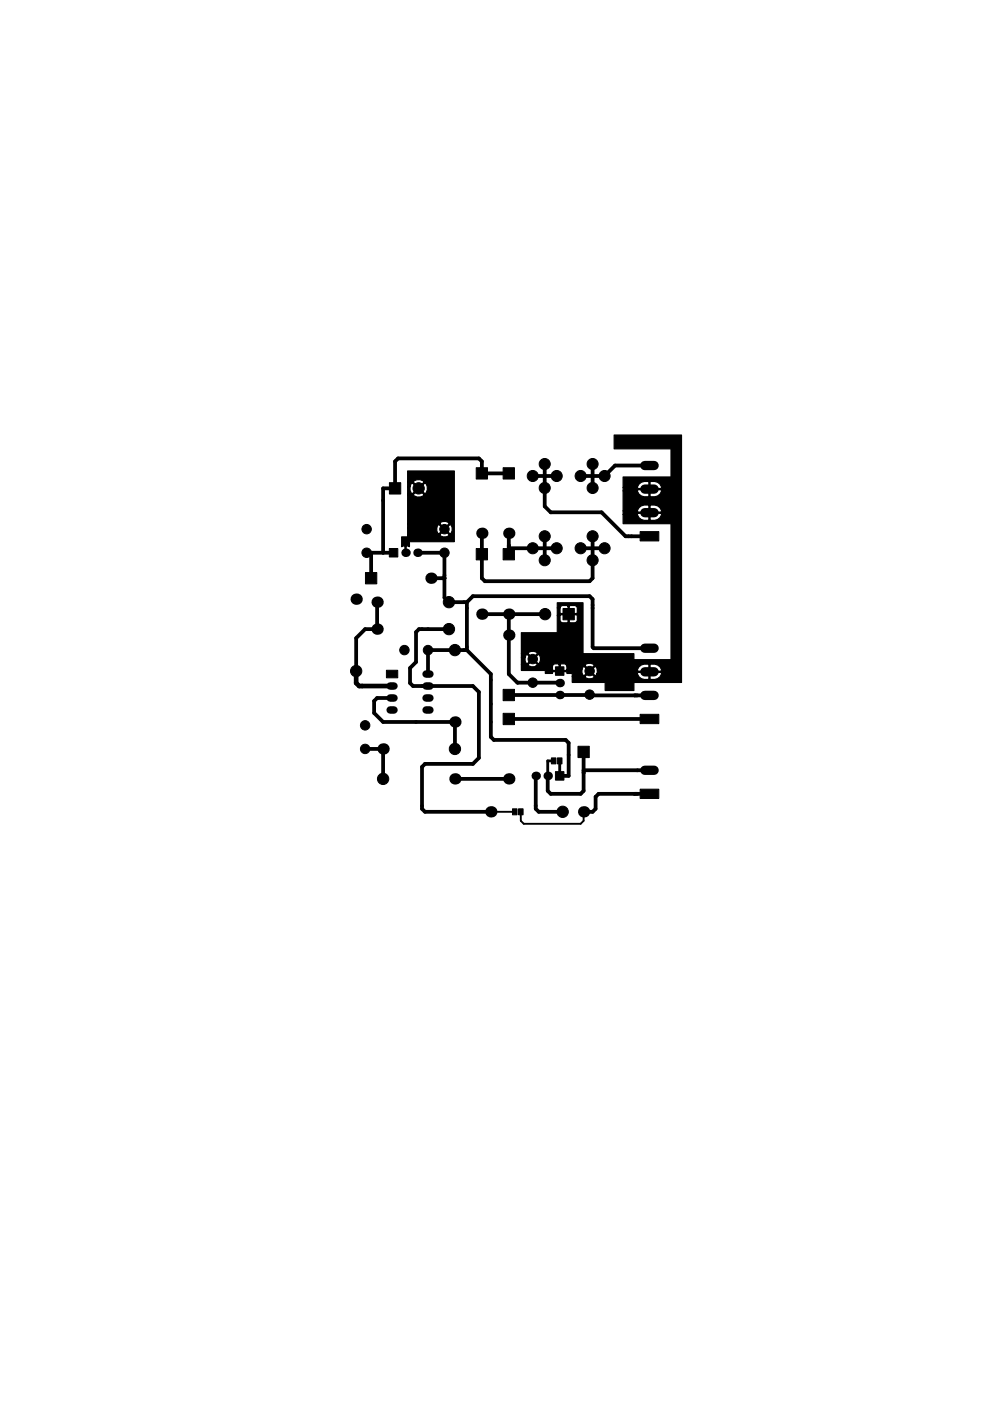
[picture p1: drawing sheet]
<svg xmlns="http://www.w3.org/2000/svg" width="210mm" height="297mm" viewBox="0 0 210 297" stroke-linecap="round" stroke-linejoin="round" font-family="sans-serif">
<g fill="#000" stroke="#000" stroke-width=".21">
<path d="M101 99.2h2.4v2.4h-2.4zM106.8 99.2h2.3v2.4h-2.3zM82.6 116.3h1.8v1.8h-1.8zM82.6 102.3h2.4v2.4h-2.4zM101 116.3h2.4v2.4h-2.4zM106.8 116.3h2.3v2.4h-2.3zM135.8 112.7h4v2h-4zM77.5 121.4h2.4v2.4h-2.4zM119.5 129h2.3v2.4h-2.3zM82 142.1h2.4v1.6h-2.4zM106.8 151.2h2.3v2.4h-2.3zM106.8 146.2h2.3v2.4h-2.3z"/>
<path d="M117.8 141.4h1.8v1.8h-1.8zM122.6 158.2h2.4v2.4h-2.4zM135.8 151.4h4v2h-4zM108.7 171.5h1v1.3h-1zM110 171.5h1v1.3h-1zM117 160.7h1v1.3h-1zM118.3 160.7h.9v1.3h-.9zM117.8 163.6h1.8v1.8h-1.8zM135.8 167.3h4v2h-4z"/>
<circle cx="115.6" cy="98.4" r="1.18"/>
<circle cx="125.7" cy="98.4" r="1.18"/>
<circle cx="77.8" cy="117.2" r="1"/>
<circle cx="77.8" cy="112.2" r="1"/>
<circle cx="88.8" cy="103.5" r="1.2"/>
<circle cx="94.3" cy="112.2" r="1"/>
<circle cx="94.3" cy="117.2" r="1"/>
<circle cx="113" cy="100.9" r="1.18"/>
<circle cx="113" cy="116.2" r="1.18"/>
<circle cx="115.6" cy="118.8" r="1.18"/>
<circle cx="115.6" cy="103.5" r="1.18"/>
<circle cx="115.6" cy="113.7" r="1.18"/>
<circle cx="118.1" cy="116.2" r="1.18"/>
<circle cx="118.1" cy="100.9" r="1.18"/>
<circle cx="123.2" cy="100.9" r="1.18"/>
<circle cx="123.2" cy="116.2" r="1.18"/>
<circle cx="125.7" cy="103.5" r="1.18"/>
<circle cx="125.7" cy="118.8" r="1.18"/>
<circle cx="125.7" cy="113.7" r="1.18"/>
<circle cx="128.3" cy="100.9" r="1.18"/>
<circle cx="128.3" cy="116.2" r="1.18"/>
<circle cx="85.8" cy="137.8" r="1"/>
<circle cx="90.8" cy="137.8" r="1"/>
<circle cx="95.3" cy="133.4" r="1.2"/>
<circle cx="95.3" cy="127.7" r="1.2"/>
<circle cx="96.5" cy="137.8" r="1.2"/>
<circle cx="113" cy="139.7" r="1"/>
<circle cx="115.7" cy="130.2" r="1.2"/>
<circle cx="75.6" cy="142.3" r="1.2"/>
<circle cx="77.5" cy="158.8" r="1"/>
<circle cx="77.5" cy="153.8" r="1"/>
<circle cx="96.5" cy="158.8" r="1.2"/>
<circle cx="113" cy="144.7" r="1"/>
<circle cx="125.1" cy="147.3" r="1"/>
<circle cx="125.1" cy="142.3" r="1"/>
<circle cx="81.3" cy="165.1" r="1.2"/>
<circle cx="119.4" cy="172.1" r="1.2"/>
</g>
<g fill="#000">
<circle cx="86" cy="117.2" r=".9"/>
<circle cx="88.6" cy="117.2" r=".9"/>
<circle cx="102.2" cy="113.1" r="1.2"/>
<circle cx="107.9" cy="113.1" r="1.2"/>
<circle cx="75.6" cy="127" r="1.2"/>
<circle cx="80" cy="133.4" r="1.2"/>
<circle cx="80" cy="127.7" r="1.2"/>
<circle cx="91.4" cy="122.6" r="1.2"/>
<circle cx="102.2" cy="130.2" r="1.2"/>
<circle cx="107.9" cy="130.2" r="1.2"/>
<circle cx="107.9" cy="134.7" r="1.2"/>
<circle cx="81.3" cy="158.8" r="1.2"/>
<circle cx="96.5" cy="153.1" r="1.2"/>
<circle cx="118.7" cy="147.4" r=".9"/>
<circle cx="118.7" cy="144.8" r=".9"/>
<circle cx="96.5" cy="165.1" r="1.2"/>
<circle cx="104.1" cy="172.1" r="1.2"/>
<circle cx="107.9" cy="165.1" r="1.2"/>
<circle cx="113.7" cy="164.5" r=".9"/>
<circle cx="116.2" cy="164.5" r=".9"/>
<circle cx="123.8" cy="172.1" r="1.2"/>
</g>
<path d="M136.8 98.7h2M136.8 108.7h2M136.8 103.7h2M136.8 137.4h2M136.8 147.4h2M136.8 142.4h2M136.8 163.3h2" fill="none" stroke="#000" stroke-width="2"/>
<path d="M82.8 150.5h.8M82.8 145.5h.8M82.8 148h.8M90.4 150.5h.8M90.4 145.5h.8M90.4 148h.8M90.4 142.9h.8" fill="none" stroke="#000" stroke-width="1.6"/>
<g fill="none" stroke="#000" stroke-width=".8">
<path d="M115.6 98.4v9l1.2 1.2h10.8l5.1 5.1h5.1M125.7 98.4v5.1M137.8 98.7h-7.3l-2.2 2.2h-5.1M77.8 117.2h5.7M78.7 117.2v5.4M88.6 117.2h5.7v9.5l.9 1h3.9M102.2 113.1v9.5l.7 .6h22.2l.6-.6v-8.9M107.9 100.4h-5.7v-2.6l-.6-.6h-17.1l-.7 .6v5.7h-2.5v13.7M107.9 116.2h10.2M107.9 113.1v4.4M113 100.9h5.1M115.6 113.7v5.1"/>
<path d="M123.2 116.2h5.1M80 127.7v5.7h-2.5l-1.9 1.9v7M91.4 122.6h2.9M95.2 133.4h-6.3l-.6 .6v6.4l-1.3 1.2v3.2l.6 .7h12.7l1.3 1.2v14l-1.3 1.3h-10.1l-.7 .6v8.9l.7 .6h13.9M99.1 127.7l1.2-1.3h24.8l.6 .6v10.2l.3 .2h11.8M99.1 137.8l5 5.1v13.3l.7 .7h15.2l.6 .6v7h-1.9M99.1 127.7v10.1M99.1 137.8h-8.3v5.1M102.2 130.2h13.5M107.9 130.2v12.7l1.9 1.8 8.9 .1M77.5 158.8h3.8v6.3M83.2 148h-3.2l-.6 .6v2.6l1.9 1.9h15.2v5.7"/>
<path d="M107.9 147.4l17.2-.1 .2 .1h12.5M107.9 152.4h29.9M123.8 159.4v8.3l-.6 .6h-6.4l-.6-.6v-3.2M96.5 165.1h11.4M113.7 164.5v7l.6 .6h5.1M123.8 163.3h14M137.8 168.3h-10.8l-.6 .6v2.6l-.7 .6h-1.9"/>
</g>
<path d="M117.5 161.3h-1.3v3.2M118.8 161.3v3.2M118.8 164.5h-.1" fill="none" stroke="#000" stroke-width=".6"/>
<path d="M104.1 172.1h5.1M110.5 172.1v1.9l.6 .7h12.1l.6-.7v-1.9" fill="none" stroke="#000" stroke-width=".4"/>
<path d="M75.6 142.3v2.5l.6 .7h7" fill="none" stroke="#000" stroke-width="1"/>
<path d="M86.5 99.9h9.9v14.9l-9.5 .1v1l-.5-.2-.2 .1v1.5h-.3v-1.5l-.2-.1-.5 .2v-2.1h1.2l.1-.5h6.8a1.17 1.17 0 0 0 2 0l-1-.9-1 .9h-6.8v-1.4h6.2l.2 1.2 .2 .1 1-1h.4l1 1a1.17 1.17 0 0 0 0-2l-1 1h-.4l-1-1-.2 .1-.2 .6h-6.2v-.9h6.8l1 1 1-1a1.17 1.17 0 0 0-2 0h-6.8v-6.2h1.2a1.36 1.36 0 0 0 2.2 0l-1.1-1.1-1.1 1.1h-1.2v-1.6h.5v.8l.2 .5 .3 .2 1.1-1.2h.4l1.1 1.2a1.36 1.36 0 0 0 0-2.3l-1.1 1.1h-.4l-1.1-1.1-.3 .1-.2 .7h-.5v-1h1.2l1.1 1.2 1.1-1.2a1.36 1.36 0 0 0-2.2 0h-1.2zM130.3 92.2h14.3v52.5h-10l-.1 .1v1.6h-6.1v-1.6l-.1-.1h-6.9v-1.3h2.7a1.17 1.17 0 0 0 2 0l-1-.9-1 .9h-2.7v-.6h-1.1l-.2-.4h-2.7l-.2 .4h-1.5l-.1-.7h-5v-1.2h1.5a1.21 1.21 0 0 0 1.6 .4h3.5v.7l.2 .1h1.2v-1.2h.3v1.2l4.5-.1 .1 .7 .2 .5h.2l1-.9h.4l.9 .9h.3l.1-.4h8.6a1.84 1.84 0 0 0 2.5 1.3v-1.5h.2v1.5a1.91 1.91 0 0 0 2.5-1.3l-.2-.2h-4.9l-.1 .2h-8.6l.1-.7h8.5l.1 .2h2.4v-1.5h.2v1.5h2.3l.2-.2a2.04 2.04 0 0 0-2.7-1.3 1.91 1.91 0 0 0-2.5 1.3h-8.5l-.2-.7-.3-.1-.9 1h-.4l-1-1-.2 .1-.3 .6h-3.1l-.1-.9h3.9l1 1 1-1a1.17 1.17 0 0 0-2 0h-3.9l-.4-.4h-.8l-.1 .2-1.2-.2-.5 .6h-3.5l.3-.4-1-1-.9 1h-1.5v-1.4h.8v.6l.2 .5 .3 .1 1-1h.3l1 1a1.17 1.17 0 0 0 0-1.9l-1 .9h-.3l-1-.9-.3 .1-.2 .6h-.8v-.9h1.5l.9 1 1-1a1.17 1.17 0 0 0-1.9 0h-1.5v-4.5h7.6v-3.6h.6v1l.5 .5h1.1l.1-.1v-1.6h.3v1.6l.1 .1h1.1l.5-.5v-1l-.2-.2h-3.3l-.2 .2h-.6v-1.6h.6v1l.2 .2h1.5v-1.6h.3v1.6h1.5l.2-.2v-1l-.3-.4a1.97 1.97 0 0 0-1.7 0l-.1-.1h-1.1l-.5 .5h-.6v-1.1h5.5l.1 10.8h10.7v1.1l.1 .2 7.7-.1 .1-28.7-10.2-.1v-1.9h3a1.84 1.84 0 0 0 2.5 1.2v-1.5h.2v1.5a1.91 1.91 0 0 0 2.5-1.2l-.2-.3h-4.9l-.1 .3h-3v-.8h3l.1 .3h2.4v-1.5h.2v1.5h2.3l.2-.3a2.04 2.04 0 0 0-2.7-1.2 1.91 1.91 0 0 0-2.5 1.2h-3v-4.2h3a1.84 1.84 0 0 0 2.5 1.2v-1.5h.2v1.5a1.91 1.91 0 0 0 2.5-1.2l-.2-.3h-4.9l-.1 .3h-3v-.8h3l.1 .3h2.4v-1.5h.2v1.5h2.3l.2-.3a2.04 2.04 0 0 0-2.7-1.2 1.91 1.91 0 0 0-2.5 1.2h-3v-2.2h10.1l.1-5.9h-12.1z" fill="#000" stroke="#000" stroke-width=".25"/>
</svg>
